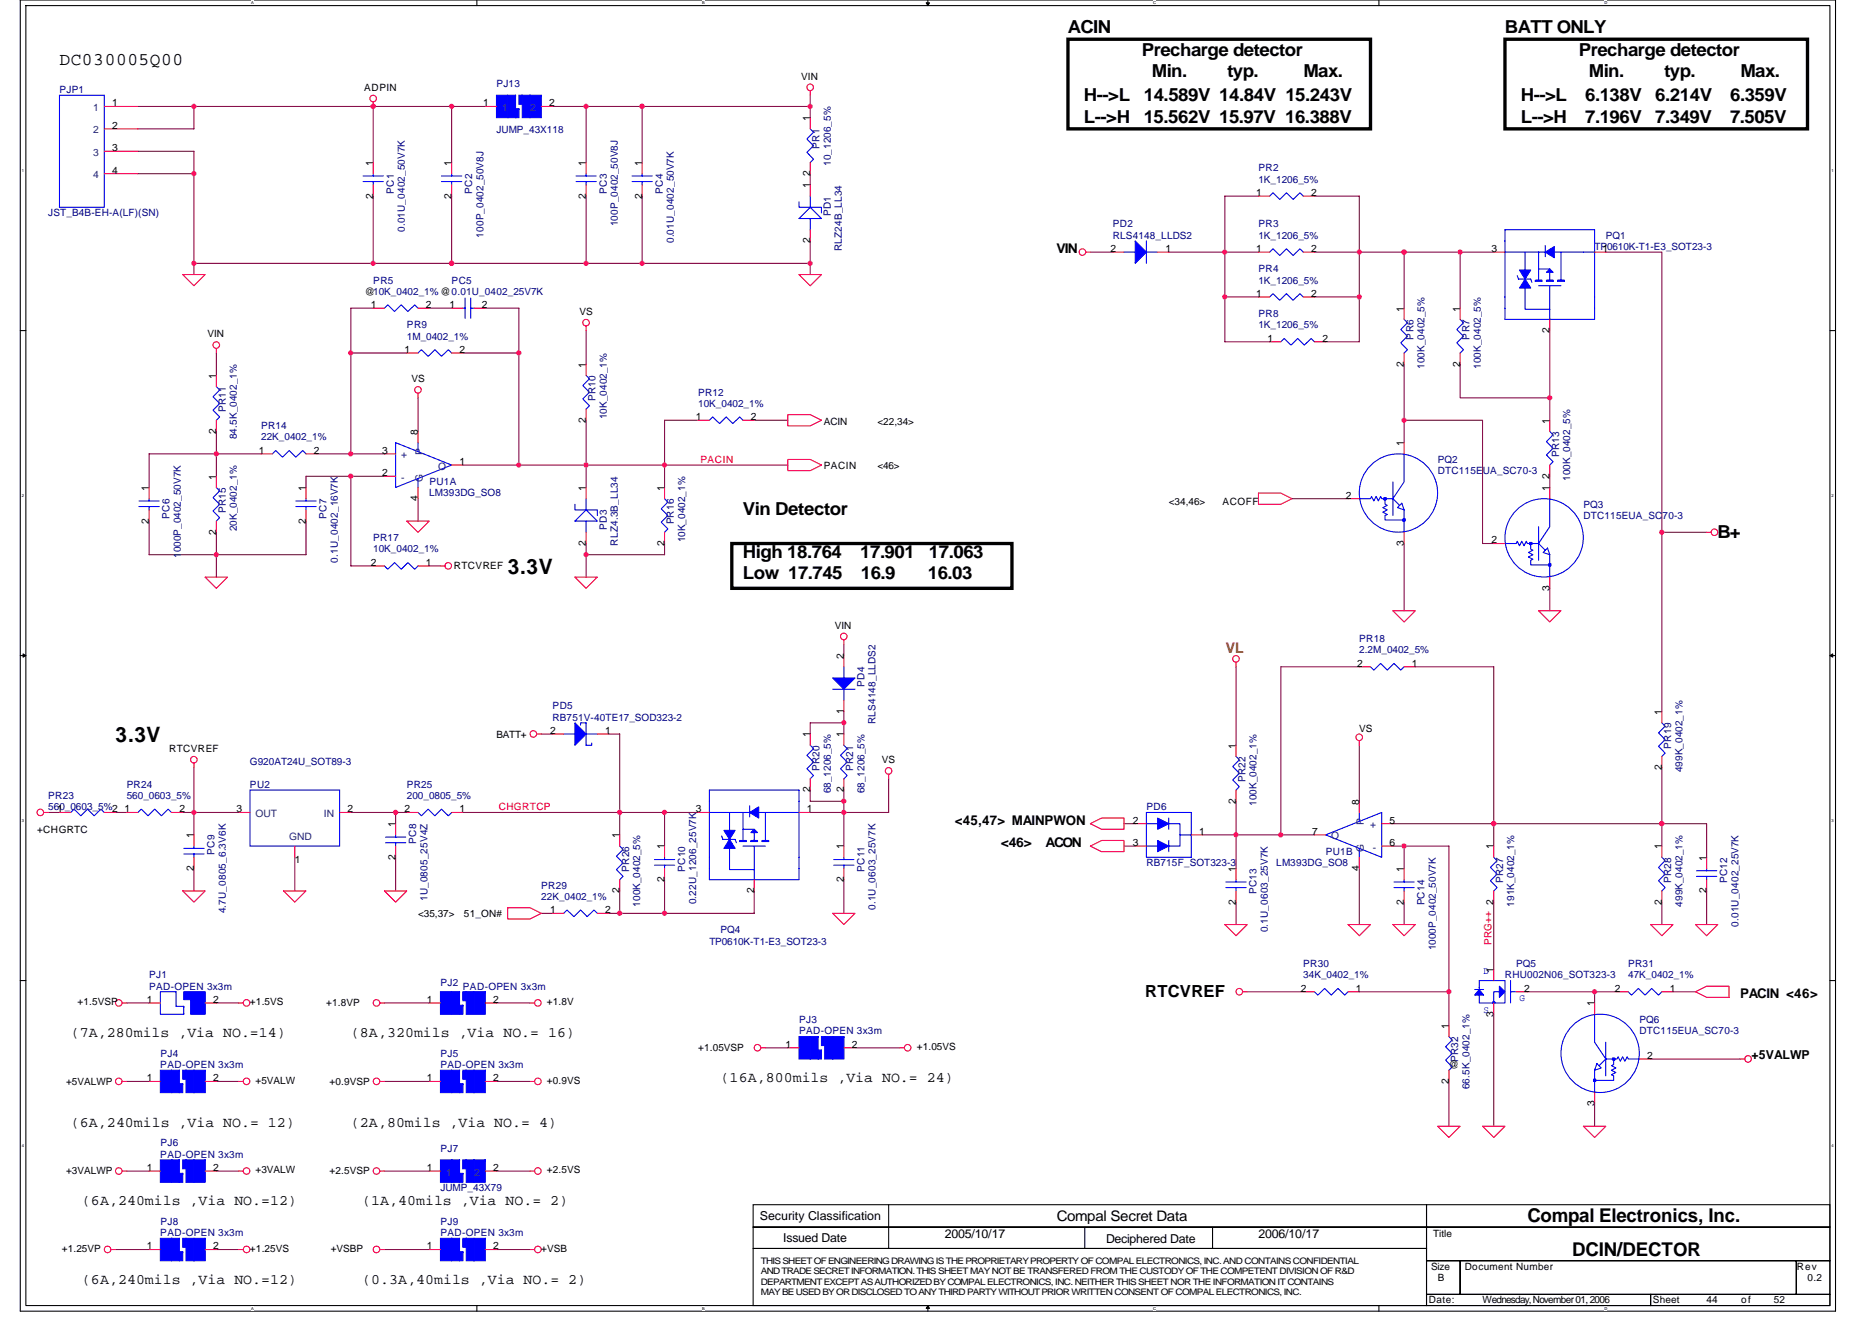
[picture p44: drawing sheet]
<svg xmlns="http://www.w3.org/2000/svg" width="297mm" height="210mm" viewBox="0 0 297 210" stroke-linecap="round" stroke-linejoin="round" font-family="sans-serif">
<defs><g id="words">
<g font-size="3.4">
<text x="80.6" y="91.1">3.3V</text>
<text x="18.3" y="117.8">3.3V</text>
</g>
<g font-size="3">
<text x="242.4" y="193.9">Compal Electronics, Inc.</text>
<text x="249.5" y="199.3">DCIN/DECTOR</text>
</g>
<g font-size="2.8">
<text x="169.4" y="5.3">ACIN</text>
<text x="238.8" y="5.3">BATT ONLY</text>
<text x="9.4" y="10.3">DC030005Q00</text>
<text x="181.2" y="8.9">Precharge detector</text>
<text x="250.5" y="8.9">Precharge detector</text>
<text x="172" y="16">H--&gt;L</text>
<text x="181.5" y="16">14.589V 14.84V 15.243V</text>
<text x="182.8" y="12.2">Min.</text>
<text x="194.8" y="12.2">typ.</text>
<text x="206.8" y="12.2">Max.</text>
<text x="241.3" y="16">H--&gt;L</text>
<text x="251.5" y="16">6.138V</text>
<text x="252.1" y="12.2">Min.</text>
<text x="262.7" y="16">6.214V</text>
<text x="264.1" y="12.2">typ.</text>
<text x="274.5" y="16">6.359V</text>
<text x="276.2" y="12.2">Max.</text>
<text x="172" y="19.5">L--&gt;H</text>
<text x="181.5" y="19.5">15.562V 15.97V 16.388V</text>
<text x="241.3" y="19.5">L--&gt;H</text>
<text x="251.5" y="19.5">7.196V</text>
<text x="262.7" y="19.5">7.349V</text>
<text x="274.5" y="19.5">7.505V</text>
<text x="117.9" y="81.8">Vin Detector</text>
<text x="117.9" y="88.5">High 18.764</text>
<text x="136.5" y="88.5">17.901</text>
<text x="147.4" y="88.5">17.063</text>
<text x="272.5" y="85.3">B+</text>
<text x="117.9" y="91.9">Low 17.745</text>
<text x="136.6" y="91.9">16.9</text>
<text x="147.2" y="91.9">16.03</text>
</g>
<text font-size="2.6" x="181.7" y="158.2">RTCVREF</text>
<text font-size="2.3" fill="#804000" x="194.5" y="103.7">VL</text>
<g font-size="2.3">
<text x="11.2" y="164.5">(7A,280mils ,Via NO.=14)</text>
<text x="55.7" y="164.5">(8A,320mils ,Via NO.= 16)</text>
<text x="114.3" y="171.6">(16A,800mils ,Via NO.= 24)</text>
<text x="11.2" y="178.8">(6A,240mils ,Via NO.= 12)</text>
<text x="55.7" y="178.8">(2A,80mils ,Via NO.= 4)</text>
<text x="13" y="191.2">(6A,240mils ,Via NO.=12)</text>
<text x="57.4" y="191.2">(1A,40mils ,Via NO.= 2)</text>
<text x="167.7" y="193.7">Compal Secret Data</text>
<text x="13" y="203.6">(6A,240mils ,Via NO.=12)</text>
<text x="57.4" y="203.6">(0.3A,40mils ,Via NO.= 2)</text>
</g>
<g font-size="2.1">
<text x="167.6" y="40.2">VIN</text>
<text x="151.5" y="130.9">&lt;45,47&gt; MAINPWON</text>
<text x="158.8" y="134.4">&lt;46&gt;</text>
<text x="165.9" y="134.4">ACON</text>
<text x="276.1" y="158.3">PACIN &lt;46&gt;</text>
</g>
<g font-size="1.9">
<text x="277.9" y="168.1">+5VALWP</text>
<text x="120.6" y="193.6">Security Classification</text>
<text x="124.3" y="197">Issued Date</text>
<text x="149.9" y="196.4">2005/10/17</text>
<text x="175.5" y="197.2">Deciphered Date</text>
<text x="199.7" y="196.4">2006/10/17</text>
</g>
<g font-size="1.6" fill="#000080">
<text x="9.4" y="14.8">PJP1</text>
<text x="78.8" y="13.9">PJ13</text>
<text x="78.8" y="21.1">JUMP_43X118</text>
<text x="130" y="23.6" transform="rotate(-90 130 23.6)">PR1</text>
<text x="131.8" y="26.3" transform="rotate(-90 131.8 26.3)">10_1206_5%</text>
<text x="199.7" y="27.2">PR2</text>
<text x="199.7" y="29">1K_1206_5%</text>
<text x="7.7" y="34.3">JST_B4B-EH-A(LF)(SN)</text>
<text x="62.5" y="30.8" transform="rotate(-90 62.5 30.8)">PC1</text>
<text x="74.9" y="30.8" transform="rotate(-90 74.9 30.8)">PC2</text>
<text x="96.3" y="30.8" transform="rotate(-90 96.3 30.8)">PC3</text>
<text x="98" y="35.9" transform="rotate(-90 98 35.9)">100P_0402_50V8J</text>
<text x="105.2" y="30.8" transform="rotate(-90 105.2 30.8)">PC4</text>
<text x="131.8" y="34.3" transform="rotate(-90 131.8 34.3)">PD1</text>
<text x="64.3" y="36.8" transform="rotate(-90 64.3 36.8)">0.01U_0402_50V7K</text>
<text x="76.7" y="37.7" transform="rotate(-90 76.7 37.7)">100P_0402_50V8J</text>
<text x="106.9" y="38.6" transform="rotate(-90 106.9 38.6)">0.01U_0402_50V7K</text>
<text x="133.6" y="39.8" transform="rotate(-90 133.6 39.8)">RLZ24B_LL34</text>
<text x="176.6" y="36.1">PD2</text>
<text x="176.6" y="37.9">RLS4148_LLDS2</text>
<text x="199.7" y="36.1">PR3</text>
<text x="199.7" y="37.9">1K_1206_5%</text>
<text x="253" y="39.6">TP0610K-T1-E3_SOT23-3</text>
<text x="254.8" y="37.9">PQ1</text>
<text x="59.2" y="45">PR5</text>
<text x="71.7" y="45">PC5</text>
<text x="199.7" y="43.2">PR4</text>
<text x="199.7" y="45">1K_1206_5%</text>
<text x="64.6" y="52.1">PR9</text>
<text x="64.6" y="53.9">1M_0402_1%</text>
<text x="199.7" y="50.3">PR8</text>
<text x="199.7" y="52.1">1K_1206_5%</text>
<text x="224.3" y="53.9" transform="rotate(-90 224.3 53.9)">PR6</text>
<text x="233.2" y="53.9" transform="rotate(-90 233.2 53.9)">PR7</text>
<text x="226.1" y="58.5" transform="rotate(-90 226.1 58.5)">100K_0402_5%</text>
<text x="234.9" y="58.5" transform="rotate(-90 234.9 58.5)">100K_0402_5%</text>
<text x="35.8" y="65.4" transform="rotate(-90 35.8 65.4)">PR11</text>
<text x="94.5" y="63.6" transform="rotate(-90 94.5 63.6)">PR10</text>
<text x="110.8" y="62.8">PR12</text>
<text x="110.8" y="64.5">10K_0402_1%</text>
<text x="37.6" y="69.7" transform="rotate(-90 37.6 69.7)">84.5K_0402_1%</text>
<text x="41.4" y="68.1">PR14</text>
<text x="41.4" y="69.9">22K_0402_1%</text>
<text x="96.3" y="66.5" transform="rotate(-90 96.3 66.5)">10K_0402_1%</text>
<text x="68.1" y="77">PU1A</text>
<text x="228.1" y="73.4">PQ2</text>
<text x="228.1" y="75.2">DTC115EUA_SC70-3</text>
<text x="247.4" y="72.5" transform="rotate(-90 247.4 72.5)">PR13</text>
<text x="249.2" y="76.3" transform="rotate(-90 249.2 76.3)">100K_0402_5%</text>
<text x="26.9" y="82.3" transform="rotate(-90 26.9 82.3)">PC6</text>
<text x="35.8" y="81.4" transform="rotate(-90 35.8 81.4)">PR15</text>
<text x="51.8" y="82.3" transform="rotate(-90 51.8 82.3)">PC7</text>
<text x="68.1" y="78.8">LM393DG_SO8</text>
<text x="106.9" y="83.2" transform="rotate(-90 106.9 83.2)">PR16</text>
<text x="251.2" y="80.5">PQ3</text>
<text x="251.2" y="82.3">DTC115EUA_SC70-3</text>
<text x="28.7" y="88.5" transform="rotate(-90 28.7 88.5)">1000P_0402_50V7K</text>
<text x="37.6" y="84.3" transform="rotate(-90 37.6 84.3)">20K_0402_1%</text>
<text x="53.6" y="89.3" transform="rotate(-90 53.6 89.3)">0.1U_0402_16V7K</text>
<text x="59.2" y="85.9">PR17</text>
<text x="59.2" y="87.7">10K_0402_1%</text>
<text x="96.3" y="84.1" transform="rotate(-90 96.3 84.1)">PD3</text>
<text x="98" y="86.6" transform="rotate(-90 98 86.6)">RLZ4.3B_LL34</text>
<text x="108.7" y="86.1" transform="rotate(-90 108.7 86.1)">10K_0402_1%</text>
<text x="215.7" y="101.9">PR18</text>
<text x="215.7" y="103.7">2.2M_0402_5%</text>
<text x="87.7" y="112.5">PD5</text>
<text x="137.2" y="109" transform="rotate(-90 137.2 109)">PD4</text>
<text x="87.7" y="114.3">RB751V-40TE17_SOD323-2</text>
<text x="138.9" y="114.9" transform="rotate(-90 138.9 114.9)">RLS4148_LLDS2</text>
<text x="265.2" y="118.8" transform="rotate(-90 265.2 118.8)">PR19</text>
<text x="20.1" y="125">PR24</text>
<text x="39.7" y="125">PU2</text>
<text x="39.7" y="121.4">G920AT24U_SOT89-3</text>
<text x="64.6" y="125">PR25</text>
<text x="130" y="122.3" transform="rotate(-90 130 122.3)">PR20</text>
<text x="131.8" y="125.9" transform="rotate(-90 131.8 125.9)">68_1206_5%</text>
<text x="135.4" y="122.3" transform="rotate(-90 135.4 122.3)">PR21</text>
<text x="137.2" y="125.9" transform="rotate(-90 137.2 125.9)">68_1206_5%</text>
<text x="197.6" y="124.1" transform="rotate(-90 197.6 124.1)">PR22</text>
<text x="267" y="122.5" transform="rotate(-90 267 122.5)">499K_0402_1%</text>
<text x="7.7" y="126.8">PR23</text>
<text x="7.7" y="128.5">560_0603_5%2</text>
<text x="20.1" y="126.8">560_0603_5%</text>
<text x="64.6" y="126.8">200_0805_5%</text>
<text x="181.9" y="128.5">PD6</text>
<text x="199.4" y="127.8" transform="rotate(-90 199.4 127.8)">100K_0402_1%</text>
<text x="34" y="135.7" transform="rotate(-90 34 135.7)">PC9</text>
<text x="66" y="133.9" transform="rotate(-90 66 133.9)">PC8</text>
<text x="181.9" y="137.4">RB715F_SOT323-3</text>
<text x="202.5" y="137.4">LM393DG_SO8</text>
<text x="210.4" y="135.7">PU1B</text>
<text x="67.8" y="143" transform="rotate(-90 67.8 143)">1U_0805_25V4Z</text>
<text x="85.9" y="141">PR29</text>
<text x="85.9" y="142.8">22K_0402_1%</text>
<text x="99.8" y="138.3" transform="rotate(-90 99.8 138.3)">PR26</text>
<text x="101.6" y="143.8" transform="rotate(-90 101.6 143.8)">100K_0402_5%</text>
<text x="108.7" y="138.3" transform="rotate(-90 108.7 138.3)">PC10</text>
<text x="110.5" y="143.5" transform="rotate(-90 110.5 143.5)">0.22U_1206_25V7K</text>
<text x="137.2" y="138.3" transform="rotate(-90 137.2 138.3)">PC11</text>
<text x="199.4" y="141.9" transform="rotate(-90 199.4 141.9)">PC13</text>
<text x="226.1" y="143.7" transform="rotate(-90 226.1 143.7)">PC14</text>
<text x="238.5" y="140.1" transform="rotate(-90 238.5 140.1)">PR27</text>
<text x="240.3" y="143.8" transform="rotate(-90 240.3 143.8)">191K_0402_1%</text>
<text x="265.2" y="140.1" transform="rotate(-90 265.2 140.1)">PR28</text>
<text x="267" y="143.8" transform="rotate(-90 267 143.8)">499K_0402_1%</text>
<text x="274.1" y="140.1" transform="rotate(-90 274.1 140.1)">PC12</text>
<text x="35.8" y="144.9" transform="rotate(-90 35.8 144.9)">4.7U_0805_6.3V6K</text>
<text x="112.6" y="149.9">TP0610K-T1-E3_SOT23-3</text>
<text x="114.3" y="148.1">PQ4</text>
<text x="138.9" y="144.4" transform="rotate(-90 138.9 144.4)">0.1U_0603_25V7K</text>
<text x="201.2" y="147.9" transform="rotate(-90 201.2 147.9)">0.1U_0603_25V7K</text>
<text x="275.8" y="147" transform="rotate(-90 275.8 147)">0.01U_0402_25V7K</text>
<text x="23.7" y="155.2">PJ1</text>
<text x="206.8" y="153.4">PR30</text>
<text x="206.8" y="155.2">34K_0402_1%</text>
<text x="227.8" y="150.8" transform="rotate(-90 227.8 150.8)">1000P_0402_50V7K</text>
<text x="238.8" y="155.2">RHU002N06_SOT323-3</text>
<text x="240.6" y="153.4">PQ5</text>
<text x="258.4" y="153.4">PR31</text>
<text x="258.4" y="155.2">47K_0402_1%</text>
<text x="23.7" y="157">PAD-OPEN 3x3m</text>
<text x="69.9" y="156.5">PJ2</text>
<text x="73.4" y="157">PAD-OPEN 3x3m</text>
<text x="25.5" y="167.7">PJ4</text>
<text x="69.9" y="167.7">PJ5</text>
<text x="126.8" y="164.1">PAD-OPEN 3x3m</text>
<text x="126.8" y="162.3">PJ3</text>
<text x="260.1" y="162.3">PQ6</text>
<text x="260.1" y="164.1">DTC115EUA_SC70-3</text>
<text x="25.4" y="169.4">PAD-OPEN 3x3m</text>
<text x="69.9" y="169.4">PAD-OPEN 3x3m</text>
<text x="231.4" y="168.6" transform="rotate(-90 231.4 168.6)">PR32</text>
<text x="233.2" y="172.8" transform="rotate(-90 233.2 172.8)">66.5K_0402_1%</text>
<text x="25.4" y="183.7">PAD-OPEN 3x3m</text>
<text x="25.5" y="181.9">PJ6</text>
<text x="69.9" y="182.8">PJ7</text>
<text x="69.9" y="189">JUMP_43X79</text>
<text x="25.4" y="196.1">PAD-OPEN 3x3m</text>
<text x="25.5" y="194.3">PJ8</text>
<text x="69.9" y="196.1">PAD-OPEN 3x3m</text>
<text x="69.9" y="194.3">PJ9</text>
</g>
<g font-size="1.6" fill="#004080">
<text x="14.8" y="17.6">1</text>
<text x="79.7" y="17.6">1</text>
<text x="84.1" y="17.6">2</text>
<text x="14.8" y="21.2">2</text>
<text x="14.8" y="24.7">3</text>
<text x="14.8" y="28.3">4</text>
<text x="63.7" y="72.7">+</text>
<text x="63.7" y="76.3">-</text>
<text x="67.1" y="76.5" transform="rotate(-90 67.1 76.5)">G</text>
<text x="67.1" y="72.2" transform="rotate(-90 67.1 72.2)">P</text>
<text x="69.5" y="74.5">O</text>
<text x="40.6" y="129.6">OUT</text>
<text x="51.4" y="129.6">IN</text>
<text x="216.4" y="130.9" transform="rotate(-90 216.4 130.9)">P</text>
<text x="217.4" y="131.4">+</text>
<text x="45.9" y="133.3">GND</text>
<text x="211.2" y="133.2">O</text>
<text x="216.4" y="135.1" transform="rotate(-90 216.4 135.1)">G</text>
<text x="217.8" y="135">-</text>
<text x="70.8" y="186.5">1</text>
<text x="75.2" y="186.5">2</text>
</g>
<g font-size="1.6">
<text x="17.8" y="16.9">1</text>
<text x="57.8" y="14.4">ADPIN</text>
<text x="76.6" y="16.9">1</text>
<text x="87.1" y="16.9">2</text>
<text x="127.1" y="12.6">VIN</text>
<text x="17.8" y="24">3</text>
<text x="17.8" y="20.4">2</text>
<text x="128.5" y="19.2" transform="rotate(-90 128.5 19.2)">1</text>
<text x="17.8" y="27.5">4</text>
<text x="59.2" y="26.3" transform="rotate(-90 59.2 26.3)">1</text>
<text x="71.6" y="26.3" transform="rotate(-90 71.6 26.3)">1</text>
<text x="93" y="26.3" transform="rotate(-90 93 26.3)">1</text>
<text x="101.9" y="26.3" transform="rotate(-90 101.9 26.3)">1</text>
<text x="128.5" y="29.9" transform="rotate(-90 128.5 29.9)">1</text>
<text x="128.5" y="27.9" transform="rotate(-90 128.5 27.9)">2</text>
<text x="59.2" y="31.5" transform="rotate(-90 59.2 31.5)">2</text>
<text x="71.6" y="31.5" transform="rotate(-90 71.6 31.5)">2</text>
<text x="93" y="31.5" transform="rotate(-90 93 31.5)">2</text>
<text x="101.9" y="31.5" transform="rotate(-90 101.9 31.5)">2</text>
<text x="199.3" y="31.1">1</text>
<text x="208" y="31.1">2</text>
<text x="128.5" y="38.6" transform="rotate(-90 128.5 38.6)">2</text>
<text x="176.2" y="40">2</text>
<text x="184.9" y="40">1</text>
<text x="199.3" y="40">1</text>
<text x="208" y="40">2</text>
<text x="236.7" y="40">3</text>
<text x="254.3" y="40">1</text>
<text x="57.9" y="46.8">@10K_0402_1% @0.01U_0402_25V7K</text>
<text x="199.3" y="47.1">1</text>
<text x="208" y="47.1">2</text>
<text x="32.9" y="53.5">VIN</text>
<text x="58.9" y="48.9">1</text>
<text x="67.6" y="48.9">2</text>
<text x="71.3" y="48.9">1</text>
<text x="76.5" y="48.9">2</text>
<text x="91.9" y="50">VS</text>
<text x="222.8" y="49.4" transform="rotate(-90 222.8 49.4)">1</text>
<text x="231.7" y="49.4" transform="rotate(-90 231.7 49.4)">1</text>
<text x="245.9" y="52.8" transform="rotate(-90 245.9 52.8)">2</text>
<text x="64.2" y="56">1</text>
<text x="72.9" y="56">2</text>
<text x="93" y="58.3" transform="rotate(-90 93 58.3)">1</text>
<text x="201.1" y="54.2">1</text>
<text x="209.8" y="54.2">2</text>
<text x="222.8" y="58.2" transform="rotate(-90 222.8 58.2)">2</text>
<text x="231.7" y="58.2" transform="rotate(-90 231.7 58.2)">2</text>
<text x="34.3" y="60.1" transform="rotate(-90 34.3 60.1)">1</text>
<text x="65.3" y="60.6">VS</text>
<text x="34.3" y="68.8" transform="rotate(-90 34.3 68.8)">2</text>
<text x="41.1" y="72">1</text>
<text x="49.8" y="72">2</text>
<text x="60.6" y="72">3</text>
<text x="66.3" y="69" transform="rotate(-90 66.3 69)">8</text>
<text x="93" y="67.1" transform="rotate(-90 93 67.1)">2</text>
<text x="110.4" y="66.7">1</text>
<text x="119.1" y="66.7">2</text>
<text x="130.7" y="67.4">ACIN</text>
<text x="139.2" y="67.4">&lt;22,34&gt;</text>
<text x="222.8" y="70.8" transform="rotate(-90 222.8 70.8)">1</text>
<text x="245.9" y="67.2" transform="rotate(-90 245.9 67.2)">1</text>
<text x="23.6" y="77.9" transform="rotate(-90 23.6 77.9)">1</text>
<text x="34.3" y="76.1" transform="rotate(-90 34.3 76.1)">1</text>
<text x="48.5" y="77.9" transform="rotate(-90 48.5 77.9)">1</text>
<text x="60.6" y="75.5">2</text>
<text x="72.9" y="73.8">1</text>
<text x="93" y="77.9" transform="rotate(-90 93 77.9)">1</text>
<text x="105.4" y="77.9" transform="rotate(-90 105.4 77.9)">1</text>
<text x="130.7" y="74.5">PACIN</text>
<text x="139.2" y="74.5">&lt;46&gt;</text>
<text x="245.9" y="77.9" transform="rotate(-90 245.9 77.9)">1</text>
<text x="245.9" y="75.9" transform="rotate(-90 245.9 75.9)">2</text>
<text x="23.6" y="83.1" transform="rotate(-90 23.6 83.1)">2</text>
<text x="48.5" y="83.1" transform="rotate(-90 48.5 83.1)">2</text>
<text x="66.3" y="79.5" transform="rotate(-90 66.3 79.5)">4</text>
<text x="185.5" y="80.2">&lt;34,46&gt;</text>
<text x="194" y="80.2">ACOFF</text>
<text x="213.5" y="79.1">2</text>
<text x="34.3" y="84.8" transform="rotate(-90 34.3 84.8)">2</text>
<text x="58.9" y="89.8">2</text>
<text x="67.6" y="89.8">1</text>
<text x="93" y="86.6" transform="rotate(-90 93 86.6)">2</text>
<text x="105.4" y="86.6" transform="rotate(-90 105.4 86.6)">2</text>
<text x="222.8" y="86.6" transform="rotate(-90 222.8 86.6)">3</text>
<text x="236.7" y="86.2">2</text>
<text x="72" y="90.3">RTCVREF</text>
<text x="245.9" y="93.7" transform="rotate(-90 245.9 93.7)">3</text>
<text x="132.5" y="99.7">VIN</text>
<text x="133.9" y="104.5" transform="rotate(-90 133.9 104.5)">2</text>
<text x="215.3" y="105.8">2</text>
<text x="224" y="105.8">1</text>
<text x="133.9" y="113.3" transform="rotate(-90 133.9 113.3)">1</text>
<text x="263.7" y="113.4" transform="rotate(-90 263.7 113.4)">1</text>
<text x="26.9" y="119.3">RTCVREF</text>
<text x="78.8" y="117.2">BATT+</text>
<text x="87.3" y="116.4">2</text>
<text x="96" y="116.4">1</text>
<text x="128.5" y="117" transform="rotate(-90 128.5 117)">1</text>
<text x="133.9" y="117" transform="rotate(-90 133.9 117)">1</text>
<text x="196.1" y="118.8" transform="rotate(-90 196.1 118.8)">1</text>
<text x="215.7" y="116.1">VS</text>
<text x="128.5" y="125.7" transform="rotate(-90 128.5 125.7)">2</text>
<text x="133.9" y="125.7" transform="rotate(-90 133.9 125.7)">2</text>
<text x="140" y="121.1">VS</text>
<text x="263.7" y="122.2" transform="rotate(-90 263.7 122.2)">2</text>
<text x="9.1" y="128.9">1</text>
<text x="19.7" y="128.9">1</text>
<text x="28.5" y="128.9">2</text>
<text x="37.5" y="128.9">3</text>
<text x="55.1" y="128.9">2</text>
<text x="62.8" y="131.2" transform="rotate(-90 62.8 131.2)">1</text>
<text x="64.2" y="128.9">2</text>
<text x="72.9" y="128.9">1</text>
<text x="110.4" y="128.9">3</text>
<text x="128" y="128.9">1</text>
<text x="179.8" y="130.7">2</text>
<text x="196.1" y="127.5" transform="rotate(-90 196.1 127.5)">2</text>
<text x="215.7" y="127.7" transform="rotate(-90 215.7 127.7)">8</text>
<text x="220.5" y="130.7">5</text>
<text x="5.9" y="132.1">+CHGRTC</text>
<text x="30.8" y="133" transform="rotate(-90 30.8 133)">1</text>
<text x="46.8" y="136.9">1</text>
<text x="62.8" y="136.4" transform="rotate(-90 62.8 136.4)">2</text>
<text x="98.3" y="133" transform="rotate(-90 98.3 133)">1</text>
<text x="105.4" y="134.8" transform="rotate(-90 105.4 134.8)">1</text>
<text x="133.9" y="134.8" transform="rotate(-90 133.9 134.8)">1</text>
<text x="179.8" y="134.2">3</text>
<text x="190.3" y="132.4">1</text>
<text x="208.2" y="132.4">7</text>
<text x="220.5" y="134.2">6</text>
<text x="237" y="134.8" transform="rotate(-90 237 134.8)">1</text>
<text x="263.7" y="134.8" transform="rotate(-90 263.7 134.8)">1</text>
<text x="270.8" y="136.5" transform="rotate(-90 270.8 136.5)">1</text>
<text x="30.8" y="138.2" transform="rotate(-90 30.8 138.2)">2</text>
<text x="98.3" y="141.7" transform="rotate(-90 98.3 141.7)">2</text>
<text x="105.4" y="140" transform="rotate(-90 105.4 140)">2</text>
<text x="119.7" y="141.7" transform="rotate(-90 119.7 141.7)">2</text>
<text x="133.9" y="140" transform="rotate(-90 133.9 140)">2</text>
<text x="196.1" y="143.5" transform="rotate(-90 196.1 143.5)">2</text>
<text x="196.1" y="138.3" transform="rotate(-90 196.1 138.3)">1</text>
<text x="215.7" y="138.2" transform="rotate(-90 215.7 138.2)">4</text>
<text x="222.8" y="143.5" transform="rotate(-90 222.8 143.5)">2</text>
<text x="222.8" y="138.3" transform="rotate(-90 222.8 138.3)">1</text>
<text x="263.7" y="143.5" transform="rotate(-90 263.7 143.5)">2</text>
<text x="270.8" y="141.7" transform="rotate(-90 270.8 141.7)">2</text>
<text x="66.3" y="145.4">&lt;35,37&gt;</text>
<text x="73.6" y="145.4">51_ON#</text>
<text x="87.3" y="144.9">1</text>
<text x="96" y="144.9">2</text>
<text x="237" y="154.3" transform="rotate(-90 237 154.3)">1</text>
<text x="12.3" y="159.5">+1.5VSP</text>
<text x="23.3" y="159.1">1</text>
<text x="33.8" y="159.1">2</text>
<text x="39.7" y="159.5">+1.5VS</text>
<text x="51.7" y="159.7">+1.8VP</text>
<text x="67.8" y="159.1">1</text>
<text x="78.2" y="159.1">2</text>
<text x="86.8" y="159.5">+1.8V</text>
<text x="206.4" y="157.3">2</text>
<text x="215.2" y="157.3">1</text>
<text x="237" y="161.3" transform="rotate(-90 237 161.3)">3</text>
<text x="241.8" y="157.3">2</text>
<text x="253" y="159.7" transform="rotate(-90 253 159.7)">1</text>
<text x="256.2" y="157.3">2</text>
<text x="264.9" y="157.3">1</text>
<text x="110.8" y="166.8">+1.05VSP</text>
<text x="124.6" y="166.2">1</text>
<text x="135.1" y="166.2">2</text>
<text x="145.5" y="166.6">+1.05VS</text>
<text x="229.9" y="163.2" transform="rotate(-90 229.9 163.2)">1</text>
<text x="261.4" y="168">2</text>
<text x="10.5" y="172.1">+5VALWP</text>
<text x="23.3" y="171.6">1</text>
<text x="33.8" y="171.6">2</text>
<text x="40.6" y="171.9">+5VALW</text>
<text x="52.3" y="172.1">+0.9VSP</text>
<text x="67.8" y="171.6">1</text>
<text x="78.2" y="171.6">2</text>
<text x="86.8" y="171.9">+0.9VS</text>
<text x="229.9" y="172" transform="rotate(-90 229.9 172)">2</text>
<text x="229.9" y="169.4">@</text>
<text x="253" y="175.5" transform="rotate(-90 253 175.5)">3</text>
<text x="23.3" y="185.8">1</text>
<text x="33.8" y="185.8">2</text>
<text x="67.8" y="185.8">1</text>
<text x="78.2" y="185.8">2</text>
<text x="10.5" y="186.3">+3VALWP</text>
<text x="40.6" y="186.2">+3VALW</text>
<text x="52.3" y="186.3">+2.5VSP</text>
<text x="86.8" y="186.2">+2.5VS</text>
<text x="227.4" y="196.3">Title</text>
<text x="9.8" y="198.6">+1.25VP</text>
<text x="23.3" y="198.2">1</text>
<text x="33.8" y="198.2">2</text>
<text x="39.7" y="198.6">+1.25VS</text>
<text x="52.5" y="198.6">+VSBP</text>
<text x="67.8" y="198.2">1</text>
<text x="78.2" y="198.2">2</text>
<text x="85.9" y="198.6">+VSB</text>
<text x="227.1" y="201.4">Size</text>
<text x="228.1" y="203.2">B</text>
<text x="232.4" y="201.4">Document Number</text>
<text x="285.1" y="201.4">Rev</text>
<text x="286.8" y="203.2">0.2</text>
<text x="226.7" y="206.8">Date:</text>
<text x="235.2" y="206.8">Wednesday, November 01,2006</text>
<text x="262.3" y="206.8">Sheet</text>
<text x="270.8" y="206.8">44</text>
<text x="276.3" y="206.8">of</text>
<text x="281.5" y="206.8">52</text>
</g>
<g font-size="1.6" fill="#f00">
<text x="111.1" y="73.4">PACIN</text>
<text x="79.1" y="128.5">CHGRTCP</text>
<text x="236.7" y="149.9" transform="rotate(-90 236.7 149.9)">PRG++ 2</text>
</g>
<g font-size="1.6" fill="#00f">
<text x="235.4" y="154.5">D</text>
<text x="235.4" y="160.7">S</text>
<text x="241.1" y="158.8">G</text>
</g>
<g font-size="1.4">
<text x="120.7" y="200.6">THIS SHEET OF ENGINEERING DRAWING IS THE PROPRIETARY PROPERTY OF COMPAL ELECTRONICS, INC. AND CONTAINS CONFIDENTIAL</text>
<text x="120.7" y="202.2">AND TRADE SECRET INFORMATION. THIS SHEET MAY NOT BE TRANSFERED FROM THE CUSTODY OF THE COMPETENT DIVISION OF R&amp;D</text>
<text x="120.7" y="203.8">DEPARTMENT EXCEPT AS AUTHORIZED BY COMPAL ELECTRONICS, INC. NEITHER THIS SHEET NOR THE INFORMATION IT CONTAINS</text>
<text x="120.7" y="205.5">MAY BE USED BY OR DISCLOSED TO ANY THIRD PARTY WITHOUT PRIOR WRITTEN CONSENT OF COMPAL ELECTRONICS, INC.</text>
</g>
<g font-size=".6">
<text x="39.9" y=".7">A</text>
<text x="111.4" y=".7">B</text>
<text x="183" y=".7">C</text>
<text x="254.6" y=".7">D</text>
<text x="3.4" y="27.2">1</text>
<text x="290.6" y="27.2">1</text>
<text x="3.4" y="78.8">2</text>
<text x="290.6" y="78.8">2</text>
<text x="3.4" y="130.4">3</text>
<text x="290.6" y="130.4">3</text>
<text x="3.4" y="181.9">4</text>
<text x="290.6" y="181.9">4</text>
<text x="39.9" y="207.8">A</text>
<text x="111.4" y="207.8">B</text>
<text x="183" y="207.8">C</text>
<text x="254.6" y="207.8">D</text>
</g>
</g></defs>
<path d="M3.2 0h288.1v208h-288.1zM4.1 .9h286.3v206.2h-286.3z" fill="none" stroke="#000" stroke-width=".17"/>
<g fill="#fff">
<path d="M39.9 .1h.4v.7h-.4z"/>
<path d="M39.9 207.2h.4v.7h-.4z"/>
</g>
<path d="M75.7 0v.9M75.7 207.1v.9" fill="none" stroke="#000" stroke-width=".17"/>
<g fill="#fff">
<path d="M111.4 .1h.4v.7h-.4z"/>
<path d="M111.4 207.2h.4v.7h-.4z"/>
</g>
<path d="M147.2 0v.9M147.2 207.1v.9" fill="none" stroke="#000" stroke-width=".17"/>
<path d="M147 .4h.5l-.3 .5zM147.2 207.1l.3 .5h-.5z" fill="#000" stroke="#000" stroke-width=".16"/>
<g fill="#fff">
<path d="M183 .1h.4v.7h-.4z"/>
<path d="M183 207.2h.4v.7h-.4z"/>
</g>
<path d="M218.8 0v.9M218.8 207.1v.9" fill="none" stroke="#000" stroke-width=".17"/>
<g fill="#fff">
<path d="M254.6 .1h.4v.7h-.4z"/>
<path d="M254.6 207.2h.4v.7h-.4z"/>
<path d="M3.4 26.7h.4v.7h-.4z"/>
<path d="M290.6 26.7h.3v.7h-.3z"/>
<path d="M3.4 78.2h.4v.7h-.4z"/>
<path d="M290.6 78.2h.3v.7h-.3z"/>
</g>
<path d="M3.2 52.5h.9M290.4 52.5h.9" fill="none" stroke="#000" stroke-width=".17"/>
<g fill="#fff">
<path d="M3.4 129.8h.4v.7h-.4z"/>
<path d="M290.6 129.8h.3v.7h-.3z"/>
</g>
<path d="M3.2 104h.9M290.4 104h.9" fill="none" stroke="#000" stroke-width=".17"/>
<path d="M3.7 103.7l.4 .3-.4 .3zM290.4 104l.4-.3v.6z" fill="#000" stroke="#000" stroke-width=".16"/>
<g fill="#fff">
<path d="M3.4 181.4h.4v.7h-.4z"/>
<path d="M290.6 181.4h.3v.7h-.3z"/>
</g>
<g fill="none" stroke="#000" stroke-width=".17">
<path d="M3.2 155.6h.9M290.4 155.6h.9M119.5 191.1h106.9v3.6h-106.9zM119.5 194.7h106.9v3.4h-106.9zM119.5 198.1h106.9v9h-106.9zM141 191.1v7M172.1 194.7v3.4M192.4 194.7v3.4M226.4 191.1h64v3.6h-64zM226.4 194.7h64v5.3h-64zM226.4 200h5.3v5.4h-5.3zM226.4 205.4h35.5v1.7h-35.5z"/>
<path d="M231.7 200h53.3v5.4h-53.3zM261.9 205.4h28.5v1.7h-28.5zM285 200h5.4v5.4h-5.4z"/>
</g>
<g fill="none" stroke="#800040" stroke-width=".17">
<path d="M21.9 16.9h55.1M30.8 16.9v3.5h-8.9M59.2 16.9v8.9M71.7 16.9v8.9M87.7 16.9h40.9M93 16.9v8.9M101.9 16.9v8.9M128.6 15.1v3.6M21.9 24h8.9v19.6M21.9 27.6h8.9M59.2 31.1v10.7M71.7 31.1v10.7"/>
<path d="M93 31.1v10.7M101.9 31.1v10.7M128.6 27.6v1.7M128.6 38.2v5.4M199.7 31.1h-5.4v8.9h5.4M208.6 31.1h7.1v23.1h-5.3M30.8 41.8h97.8M34.3 56v3.6M55.7 56h8.9M59.2 48.9h-3.5v23.1M68.1 48.9h3.6M73.4 56h8.9v17.8"/>
<path d="M77 48.9h5.3v7.1M93 52.5v5.3M173 40h3.6M185.5 40h8.8v7.1M194.3 47.1v7.1h7.2M194.3 47.1h5.4M208.6 40h28.4M208.6 47.1h7.1M222.8 57.8v8.9h12.4v19.5h1.8M222.8 40v8.9M231.7 57.8v5.3h14.2M231.7 40v8.9"/>
<path d="M245.9 52.5v14.2M254.8 40h8.9v72.9M34.3 68.5v7.1M41.4 72h-17.7v5.3M50.3 72h10.7M55.7 75.6v14.2h3.5M61 75.6h-12.4v1.7M66.3 63.1v5.4M66.3 79.1v3.6M73.4 73.8h51.6M93 66.7v10.6M110.8 66.7h-5.4v10.6"/>
<path d="M119.7 66.7h5.3M205 79.1h8.9M222.8 66.7v3.5M245.9 75.6v1.7M23.7 82.7v5.3h10.6v3.6M48.6 82.7v5.3h-14.3v-3.5M68.1 89.8h1.8M93 86.2v5.4M105.4 86.2v1.8h-12.4M222.8 86.2v10.7M245.9 93.3v3.6M263.7 84.5h7.1"/>
<path d="M85.9 116.5h1.8M96.6 116.5h1.7v16M133.9 102.2v1.8M133.9 112.9v3.6M133.9 114.7h-5.3v1.8M196.1 105.8v12.4M215.7 118.2v8.9M215.7 105.8h-12.5v26.7M224.6 105.8h12.4v28.4M7.7 128.9h1.7M18.3 128.9h1.8M29 128.9h8.9"/>
<path d="M30.8 121.8v10.7M30.8 137.8v3.6M46.8 136v5.4M55.7 128.9h8.9M62.8 128.9v1.8M62.8 136v5.4M73.4 128.9h37.4M105.4 128.9v5.3M105.4 139.6v5.3M128.6 125.3v1.8h5.3M133.9 125.3v8.9M133.9 139.6v5.3"/>
<path d="M141 123.6v5.3h-12.4M178.3 130.7h1.8M178.3 134.2h1.8M190.8 132.5h17.8M196.1 127.1v10.7M215.7 137.8v8.9M221 130.7h49.8v5.3M221 134.2h8.9v28.5M222.8 134.2v3.6M263.7 121.8v12.4M20.1 159.1h3.6M34.3 159.1h3.6"/>
<path d="M61 159.1h7.1M78.8 159.1h5.3M85.9 144.9h1.8M98.3 141.4v3.5M119.7 141.4v3.5h-23.1M196.1 143.1v3.6M197.9 157.4h8.9M215.7 157.4h14.2M222.8 143.1v3.6M237 143.1v10.7M242.4 157.4h10.6v1.7M253 157.4h3.6"/>
<path d="M263.7 143.1v3.6M265.5 157.4h3.5M270.8 141.4v5.3M20.1 171.6h3.6M34.3 171.6h3.6M61 171.6h7.1M78.8 171.6h5.3M121.5 166.2h3.5M135.7 166.2h7.1M229.9 171.6v7.1M237 160.9v17.8M253 175.1v3.6"/>
<path d="M261.9 168h14.2M18.3 198.2h5.4M20.1 185.8h3.6M34.3 198.2h3.6M34.3 185.8h3.6M61 198.2h7.1M61 185.8h7.1M78.8 198.2h5.3M78.8 185.8h5.3"/>
</g>
<g fill="none" stroke="#f00" stroke-width=".17">
<path d="M16.5 16.9h5.4M59.2 16.2v.7M77 16.9h1.8M85.9 16.9h1.8M128.6 14.4v.7M128.6 18.7v1.7M16.5 24h5.4M16.5 27.6h5.4M16.5 20.4h5.4M59.2 25.8v1.8M59.2 29.3v1.8M71.7 25.8v1.8"/>
<path d="M71.7 29.3v1.8M93 25.8v1.8M93 29.3v1.8M101.9 25.8v1.8M101.9 29.3v1.8M128.6 25.8v1.8M128.6 29.3v1.8M128.6 36.4v1.8M199.7 31.1h1.8M206.8 31.1h1.8M29 43.6h3.6l-1.8 1.7zM34.3 55.3v.7"/>
<path d="M34.3 59.6v1.7M59.2 48.9h1.8M64.6 56h1.7M66.3 48.9h1.8M71.7 48.9h1.7M71.7 56h1.7M75.2 48.9h1.8M93 51.7v.8M93 57.8v1.8M126.8 43.6h3.5l-1.7 1.7zM172.3 40h.7M176.6 40h1.7"/>
<path d="M183.7 40h1.8M199.7 40h1.8M199.7 47.1h1.8M201.5 54.2h1.7M206.8 40h1.8M206.8 47.1h1.8M208.6 54.2h1.8M222.8 48.9v1.8M222.8 56v1.8M231.7 48.9v1.8M231.7 56v1.8M237 40h1.8"/>
<path d="M245.9 50.7v1.8M253 40h1.8M23.7 77.3v1.8M34.3 66.7v1.8M34.3 75.6v1.7M41.4 72h1.8M48.6 77.3v1.8M48.6 72h1.7M61 72h1.8M61 75.6h1.8M66.3 62.4v.7M66.3 68.5v1.7"/>
<path d="M66.3 77.3v1.8M71.7 73.8h1.7M93 64.9v1.8M93 77.3v1.8M105.4 77.3v1.8M110.8 66.7h1.8M117.9 66.7h1.8M125 72.9h3.6l1.7 .9-1.7 .9h-3.6zM125 65.8h3.6l1.7 .9-1.7 .9h-3.6zM199.7 78.2h3.5l1.8 .9-1.8 .9h-3.5zM213.9 79.1h1.8M222.8 70.2v1.8"/>
<path d="M245.9 66.7v1.8M245.9 73.8v1.8M245.9 77.3v1.8M23.7 80.9v1.8M32.6 91.6h3.5l-1.8 1.7zM34.3 82.7v1.8M48.6 80.9v1.8M59.2 89.8h1.8M64.6 82.7h3.5l-1.8 1.8zM66.3 89.8h1.8M69.9 89.8h.7M91.2 91.6h3.6l-1.8 1.7z"/>
<path d="M93 84.5v1.7M105.4 84.5v1.7M221 96.9h3.6l-1.8 1.8zM222.8 84.5v1.7M237 86.2h1.8M244.1 96.9h3.6l-1.8 1.8zM245.9 91.6v1.7M270.8 84.5h.7M85.2 116.5h.7M87.7 116.5h1.7M94.8 116.5h1.8M128.6 116.5v1.7"/>
<path d="M133.9 101.5v.7M133.9 104v1.8M133.9 111.1v1.8M133.9 116.5v1.7M196.1 105.1v.7M196.1 118.2v1.8M215.7 117.5v.7M215.7 105.8h1.8M222.8 105.8h1.8M263.7 112.9v1.8M6.9 128.9h.8M9.4 128.9h1.8"/>
<path d="M16.5 128.9h1.8M20.1 128.9h1.8M27.2 128.9h1.8M30.8 121.1v.7M30.8 132.5v1.7M30.8 136v1.8M37.9 128.9h1.8M46.8 134.2v1.8M53.9 128.9h1.8M62.8 130.7v1.8M62.8 134.2v1.8M64.6 128.9h1.7"/>
<path d="M71.7 128.9h1.7M98.3 132.5v1.7M98.3 139.6v1.8M105.4 134.2v1.8M105.4 137.8v1.8M110.8 128.9h1.8M119.7 139.6v1.8M126.8 128.9h1.8M128.6 123.6v1.7M133.9 123.6v1.7M133.9 134.2v1.8M133.9 137.8v1.8"/>
<path d="M141 122.9v.7M173 134.2l1.8-.9h3.5v1.8h-3.5zM173 130.7l1.8-.9h3.5v1.8h-3.5zM180.1 130.7h1.8M180.1 134.2h1.8M189 132.5h1.8M196.1 125.3v1.8M196.1 137.8v1.8M208.6 132.5h1.8M215.7 127.1v1.8M215.7 136v1.8M219.2 130.7h1.8"/>
<path d="M219.2 134.2h1.8M222.8 137.8v1.8M237 134.2v1.8M263.7 120v1.8M263.7 134.2v1.8M270.8 136v1.8M270.8 139.6v1.8M19.4 159.1h.7M23.7 159.1h1.7M29 141.4h3.6l-1.8 1.7zM32.6 159.1h1.7M37.9 159.1h.7"/>
<path d="M45 141.4h3.6l-1.8 1.7zM60.3 159.1h.7M61 141.4h3.6l-1.8 1.7zM68.1 159.1h1.8M77 159.1h1.8M80.6 144h3.5l1.8 .9-1.8 .9h-3.5zM84.1 159.1h.7M87.7 144.9h1.7M94.8 144.9h1.8M132.1 144.9h3.6l-1.8 1.8zM194.3 146.7h3.6l-1.8 1.8zM196.1 141.4v1.7"/>
<path d="M197.2 157.4h.7M206.8 157.4h1.8M213.9 146.7h3.6l-1.8 1.8zM213.9 157.4h1.8M221 146.7h3.6l-1.8 1.8zM222.8 141.4v1.7M237 141.4v1.7M237 153.8v1.8M237 159.1v1.8M240.6 157.4h1.8M253 159.1v1.8M256.6 157.4h1.8"/>
<path d="M261.9 146.7h3.6l-1.8 1.8zM263.7 157.4h1.8M263.7 141.4v1.7M269 157.4l1.8-.9h3.6v1.7h-3.6zM269 146.7h3.6l-1.8 1.8zM19.4 171.6h.7M23.7 171.6h1.7M32.6 171.6h1.7M37.9 171.6h.7M60.3 171.6h.7M68.1 171.6h1.8M77 171.6h1.8"/>
<path d="M84.1 171.6h.7M120.7 166.2h.8M125 166.2h1.8M133.9 166.2h1.8M142.8 166.2h.7M228.1 178.7h3.6l-1.8 1.8zM229.9 162.7v1.8M229.9 169.8v1.8M235.2 178.7h3.6l-1.8 1.8zM251.2 178.7h3.6l-1.8 1.8zM253 173.4v1.7M260.1 168h1.8"/>
<path d="M276.1 168h.8M17.6 198.2h.7M19.4 185.8h.7M23.7 185.8h1.7M23.7 198.2h1.7M32.6 185.8h1.7M32.6 198.2h1.7M37.9 185.8h.7M37.9 198.2h.7M60.3 185.8h.7M60.3 198.2h.7M68.1 185.8h1.8"/>
<path d="M68.1 198.2h1.8M77 185.8h1.8M77 198.2h1.8M84.1 185.8h.7M84.1 198.2h.7"/>
<circle cx="59.2" cy="15.6" r=".52"/>
<circle cx="128.5" cy="13.9" r=".52"/>
<circle cx="171.7" cy="40" r=".52"/>
<circle cx="34.3" cy="54.7" r=".52"/>
<circle cx="93" cy="51.2" r=".52"/>
<circle cx="66.3" cy="61.9" r=".52"/>
<circle cx="71.1" cy="89.8" r=".52"/>
<circle cx="272" cy="84.4" r=".52"/>
<circle cx="84.6" cy="116.4" r=".52"/>
<circle cx="133.9" cy="101" r=".52"/>
<circle cx="196.1" cy="104.5" r=".52"/>
<circle cx="215.7" cy="117" r=".52"/>
<circle cx="6.4" cy="128.9" r=".52"/>
<circle cx="30.8" cy="120.5" r=".52"/>
<circle cx="141" cy="122.3" r=".52"/>
<circle cx="18.8" cy="159.1" r=".52"/>
<circle cx="39.1" cy="159.1" r=".52"/>
<circle cx="59.7" cy="159.1" r=".52"/>
<circle cx="85.3" cy="159.1" r=".52"/>
<circle cx="196.6" cy="157.3" r=".52"/>
<circle cx="18.8" cy="171.6" r=".52"/>
<circle cx="39.1" cy="171.6" r=".52"/>
<circle cx="59.7" cy="171.6" r=".52"/>
<circle cx="85.3" cy="171.6" r=".52"/>
<circle cx="120.2" cy="166.2" r=".52"/>
<circle cx="144" cy="166.2" r=".52"/>
<circle cx="277.4" cy="168" r=".52"/>
<circle cx="17.1" cy="198.2" r=".52"/>
<circle cx="18.8" cy="185.8" r=".52"/>
<circle cx="39.1" cy="198.2" r=".52"/>
<circle cx="39.1" cy="185.8" r=".52"/>
<circle cx="59.7" cy="198.2" r=".52"/>
<circle cx="59.7" cy="185.8" r=".52"/>
<circle cx="85.3" cy="198.2" r=".52"/>
<circle cx="85.3" cy="185.8" r=".52"/>
</g>
<path d="M169.5 6.2h48v14.2h-48zM238.8 6.2h48v14.2h-48zM116.1 86.2h44.5v7.1h-44.5z" fill="none" stroke="#000" stroke-width=".53"/>
<g fill="none" stroke="#00f" stroke-width=".17">
<path d="M9.4 15.1h7.1v17.8h-7.1zM57.6 28.8h3.2M57.6 27.9h3.2M59.2 27.6v.3M59.2 28.8v.5M70.1 28.8h3.2M70.1 27.9h3.2M71.7 27.6v.3M71.7 28.8v.5M91.4 28.8h3.2M91.4 27.9h3.2M93 27.6v.3"/>
<path d="M93 28.8v.5M100.3 28.8h3.2M100.3 27.9h3.2M101.9 27.6v.3M101.9 28.8v.5M126.8 34.7l1.8-1.8 1.7 1.8zM126.8 32v.9h3.5v.9M128.6 20.4l.5 .6-1.1 1.1 1.1 1-1.1 1.1 1.1 1.1-.5 .5M128.6 31.1v1.8M128.6 34.7v1.7M181.9 38.2v3.6M201.5 31.1l.5-.5 1.1 1 1-1 1.1 1 1.1-1 .5 .5"/>
<path d="M238.8 36.4h14.2v14.3h-14.2zM245.2 38.9v1.8M61 48.9l.5-.5 1.1 1 1.1-1 1 1 1.1-1 .5 .5M66.3 56l.6-.5 1 1 1.1-1 1.1 1 1-1 .6 .5M73.4 48.9h.4M73.8 47.3v3.2M74.7 48.9h.5M74.7 47.3v3.2M93 59.6l.5 .5-1 1.1 1 1-1 1.1 1 1.1-.5 .5M178.3 40h1.8M181.9 40h1.8M201.5 47.1l.5-.5 1.1 1 1-1 1.1 1 1.1-1 .5 .5"/>
<path d="M201.5 40l.5-.5 1.1 1 1-1 1.1 1 1.1-1 .5 .5M203.2 54.2l.6-.5 1 1.1 1.1-1.1 1.1 1.1 1-1.1 .6 .5M222.8 50.7l.5 .5-1 1.1 1 1-1 1.1 1 1.1-.5 .5M231.7 50.7l.5 .5-1 1.1 1 1-1 1.1 1 1.1-.5 .5M238.8 40h6.4M240.7 43.7l.2 .6h2l.2 .5M242 45.7v3.4h3.9M242 40v2.8M243.6 44.4h1.1v.2h-1.1zM244.1 45.3h3.6M244.1 40v4.4M244.1 42.7h1.8"/>
<path d="M245.4 44.4h1v.2h-1zM245.9 43.2v1.2M245.9 45.3v5.4M246.6 40h1.1M247.2 44.4h1v.2h-1zM253 40h-5.3v4.4M22.1 79.5h3.2M23.7 79.1v.4M34.3 61.3l.6 .6-1.1 1 1.1 1.1-1.1 1.1 1.1 1-.6 .6M34.3 77.3l.6 .6-1.1 1.1 1.1 1-1.1 1.1 1.1 1-.6 .6M43.2 72l.5-.5 1.1 1 1.1-1 1 1 1.1-1 .6 .5M46.9 79.5h3.3"/>
<path d="M48.6 79.1v.4M62.8 70.2l8.9 3.6-8.9 3.5zM66.3 70.2v1.4M66.3 75.9v1.4M93 79.1v1.8M105.4 79.1l.6 .6-1.1 1 1.1 1.1-1.1 1 1.1 1.1-.6 .6M112.6 66.7l.5-.6 1.1 1.1 1-1.1 1.1 1.1 1.1-1.1 .5 .6M215.7 79.1h1.8l.1-.3 .4 .7 .4-.7 .3 .7 .4-.7 .1 .3h1.8M219.6 79h.4v.3h-.4zM219.8 79.1v.9l.3 .2-.7 .3 .7 .4-.7 .4 .7 .3-.3 .2v.7h3M221 76.5v5.3M221 79.1l1.1 1.1"/>
<path d="M222.4 79.8l.4 1.1-1.1-.4zM222.8 72v4.5l-1.8 2.6M245.9 68.5l.5 .5-1 1.1 1 1-1 1.1 1 1.1-.5 .5M245.9 79.1v4.5l-1.8 2.6M22.1 80.4h3.2M23.7 80.4v.5M46.9 80.4h3.3M48.6 80.4v.5M61 89.8l.5 .5 1.1-1 1.1 1 1-1 1.1 1 .5-.5M91.2 82.7l1.8-1.8 1.8 1.8zM91.2 80v.9h3.6v.9M93 82.7v1.8"/>
<path d="M222.6 82.3h.4v.4h-.4zM222.8 80.9v3.6M238.8 86.2h1.8l.1-.3 .4 .7 .4-.7 .3 .7 .4-.7 .2 .3h1.7M242.7 86.1h.4v.3h-.4zM242.9 86.2v.9l.3 .2-.7 .4 .7 .3-.7 .4 .7 .3-.3 .2v.7h3M244.1 83.6v5.3M244.1 86.2l1.1 1.1M244.9 87.7l.7-.7 .3 1zM245.7 89.4h.4v.4h-.4zM245.9 88v3.6M89.4 116.5h1.8M92.1 115v-.3h.9v3.5h.9v-.3"/>
<path d="M93 116.5h1.8M128.6 118.2l.5 .6-1.1 1 1.1 1.1-1.1 1.1 1.1 1-.5 .6M132.1 109.3h3.6M133.9 118.2l.5 .6-1 1 1 1.1-1 1.1 1 1-.5 .6M133.9 105.8v1.8M133.9 109.3v1.8M217.5 105.8l.5 .5 1.1-1 1 1 1.1-1 1.1 1 .5-.5M263.7 114.7l.5 .5-1 1.1 1 1-1 1.1 1 1.1-.5 .5M11.2 128.9l.5-.5 1.1 1 1.1-1 1 1 1.1-1 .5 .5M21.9 128.9l.5-.5 1.1 1 1.1-1 1 1 1.1-1 .5 .5M29.2 135.5h3.2M29.2 134.6h3.2"/>
<path d="M30.8 134.2v.4M30.8 135.5v.5M39.7 125.3h14.2v8.9h-14.2zM61.2 133.7h3.2M61.2 132.8h3.2M62.8 132.5v.3M62.8 133.7v.5M66.3 128.9l.6 .5 1-1 1.1 1 1.1-1 1 1 .6-.5M98.3 134.2l.6 .6-1.1 1 1.1 1.1-1.1 1.1 1.1 1-.6 .6M103.8 137.3h3.3M103.8 136.4h3.3M105.4 136v.4"/>
<path d="M105.4 137.3v.5M112.6 128.9h6.4M112.6 125.3h14.2v14.3h-14.2zM114.5 132.6l.2 .6h1.9l.2 .5M115.8 134.6v3.4h3.9M115.8 128.9v2.8M117.4 133.3h1v.2h-1zM117.9 134.2h3.6M117.9 128.9v4.4M117.9 131.6h1.8M119 127.8v1.8M119.1 133.3h1.1v.2h-1.1z"/>
<path d="M119.7 132.1v1.2M119.7 134.2v5.4M120.4 128.9h1.1M120.9 133.3h1.1v.2h-1.1zM126.8 128.9h-5.3v4.4M132.3 137.3h3.2M132.3 136.4h3.2M133.9 136v.4M133.9 137.3v.5M181.9 128.9h7.1v7.1h-7.1zM181.9 134.2h1.8M181.9 130.7h1.8"/>
<path d="M185.5 130.7h1.7v3.5h-1.7M185.5 129.8v1.8M185.5 133.3v1.8M187.2 132.5h1.8M194.5 139.9h3.2M196.1 120l.6 .5-1.1 1.1 1.1 1.1-1.1 1 1.1 1.1-.6 .5M196.1 139.6v.3M210.4 132.5l8.8-3.6v7.1zM215.7 128.9v1.4M215.7 134.6v1.4M221.2 139.9h3.2M222.8 139.6v.3"/>
<path d="M237 136l.5 .5-1 1.1 1 1.1-1 1 1 1.1-.5 .6M263.7 136l.5 .5-1 1.1 1 1.1-1 1 1 1.1-.5 .6M269.2 139h3.2M269.2 138.2h3.2M270.8 137.8v.4M270.8 139v.6M25.4 157.4h2.5v2.3h1.3v1.2h-3.8zM89.4 144.9l.6-.5 1.1 1 1-1 1.1 1 1.1-1 .5 .5M194.5 140.8h3.2M196.1 140.8v.6M208.6 157.4l.5 .5 1.1-1.1 1 1.1 1.1-1.1 1.1 1.1 .5-.5M221.2 140.8h3.2"/>
<path d="M222.8 140.8v.6M234 157h1.4M234.7 157v-1.4h4.1v3.5h-1.8v-1.7h.9M234.7 157.9v1.2h2.3h-.1v-.1h.3v.1M239.7 157.4h.9M239.7 155.6v3.5M258.4 157.4l.5 .5 1.1-1.1 1 1.1 1.1-1.1 1.1 1.1 .5-.5M229.9 164.5l.5 .5-1 1.1 1 1-1 1.1 1 1.1-.5 .5M252.9 171.2h.3v.4h-.3zM253 160.9v4.5l1.8 2.6M253 169.8v3.6M253.4 168.7l.7 .7-1.1 .4z"/>
<path d="M254.8 168h1.8l.1-.3 .4 .7 .4-.7 .3 .7 .4-.7 .2 .3h1.7M254.8 165.4v5.3M254.8 168l-1.1 1.1M255.9 167.9h.3v.3h-.3zM256 168v.9l-.3 .2 .7 .3-.7 .4 .7 .4-.7 .3 .3 .2v.7h-3"/>
<circle cx="221.9" cy="78.2" r="6.2"/>
<circle cx="245" cy="85.3" r="6.2"/>
<circle cx="253.9" cy="167.1" r="6.2"/>
</g>
<g fill="#00f" stroke="#00f" stroke-width=".17">
<path d="M180.1 38.2l1.8 1.8-1.8 1.8z" fill-rule="evenodd"/>
<path d="M69.9 196.5v3.5h1.8v-3.5z" fill-rule="evenodd"/>
<path d="M75.2 196.5v3.5h1.8v-3.5z" fill-rule="evenodd"/>
<path d="M71.7 196.5v3.5h1.2v-3.5z" fill-rule="evenodd"/>
<path d="M72.9 198.6v1.4h.5v-1.4z" fill-rule="evenodd"/>
<path d="M73.4 196.5v1.4h.6v-1.4z" fill-rule="evenodd"/>
<path d="M74 196.5v3.5h1.2v-3.5z" fill-rule="evenodd"/>
<path d="M245.2 40l1.4-.9v1.8z" fill-rule="evenodd"/>
<path d="M245.9 42.7l.5 .5h-1z" fill-rule="evenodd"/>
<path d="M242 44.3l.9 1.4h-1.8z" fill-rule="evenodd"/>
<path d="M241.1 42.8h1.8l-.9 1.5z" fill-rule="evenodd"/>
<path d="M29.2 157.4h3.4v3.5h-2.4v-2.3h-1z" fill-rule="evenodd"/>
<path d="M25.4 184v3.6h1.8v-3.6z" fill-rule="evenodd"/>
<path d="M30.8 184v3.6h1.8v-3.6z" fill-rule="evenodd"/>
<path d="M27.2 184v3.6h1.3v-3.6z" fill-rule="evenodd"/>
<path d="M28.5 186.2v1.4h.5v-1.4z" fill-rule="evenodd"/>
<path d="M29 184v1.4h.5v-1.4z" fill-rule="evenodd"/>
<path d="M29.5 184v3.6h1.3v-3.6z" fill-rule="evenodd"/>
<path d="M69.9 184v3.6h1.8v-3.6z" fill-rule="evenodd"/>
<path d="M71.7 184v3.6h1.2v-3.6z" fill-rule="evenodd"/>
<path d="M72.9 186.2v1.4h.5v-1.4z" fill-rule="evenodd"/>
<path d="M73.4 184v1.4h.6v-1.4z" fill-rule="evenodd"/>
<path d="M74 184v3.6h1.2v-3.6z" fill-rule="evenodd"/>
<path d="M75.2 184v3.6h1.8v-3.6z" fill-rule="evenodd"/>
<path d="M119 128.9l1.4-.9v1.8z" fill-rule="evenodd"/>
<path d="M119.7 131.6l.5 .5h-1.1z" fill-rule="evenodd"/>
<path d="M115.8 133.2l.8 1.4h-1.7z" fill-rule="evenodd"/>
<path d="M114.9 131.7h1.7l-.8 1.5z" fill-rule="evenodd"/>
<path d="M132.1 107.6h3.6l-1.8 1.7z" fill-rule="evenodd"/>
<path d="M25.4 169.8v3.6h1.8v-3.6z" fill-rule="evenodd"/>
<path d="M30.8 169.8v3.6h1.8v-3.6z" fill-rule="evenodd"/>
<path d="M27.2 169.8v3.6h1.3v-3.6z" fill-rule="evenodd"/>
<path d="M28.5 171.9v1.5h.5v-1.5z" fill-rule="evenodd"/>
<path d="M29 169.8v1.4h.5v-1.4z" fill-rule="evenodd"/>
<path d="M29.5 169.8v3.6h1.3v-3.6z" fill-rule="evenodd"/>
<path d="M183.7 129.8l1.8 .9-1.8 .9z" fill-rule="evenodd"/>
<path d="M183.7 133.3l1.8 .9-1.8 .9z" fill-rule="evenodd"/>
<path d="M126.8 164.5v3.5h1.8v-3.5z" fill-rule="evenodd"/>
<path d="M132.1 164.5v3.5h1.8v-3.5z" fill-rule="evenodd"/>
<path d="M128.6 164.5v3.5h1.2v-3.5z" fill-rule="evenodd"/>
<path d="M129.8 166.6v1.4h.5v-1.4z" fill-rule="evenodd"/>
<path d="M130.3 164.5v1.4h.6v-1.4z" fill-rule="evenodd"/>
<path d="M130.9 164.5v3.5h1.2v-3.5z" fill-rule="evenodd"/>
<path d="M69.9 157.4v3.5h1.8v-3.5z" fill-rule="evenodd"/>
<path d="M75.2 157.4v3.5h1.8v-3.5z" fill-rule="evenodd"/>
<path d="M71.7 157.4v3.5h1.2v-3.5z" fill-rule="evenodd"/>
<path d="M72.9 159.5v1.4h.5v-1.4z" fill-rule="evenodd"/>
<path d="M73.4 157.4v1.4h.6v-1.4z" fill-rule="evenodd"/>
<path d="M74 157.4v3.5h1.2v-3.5z" fill-rule="evenodd"/>
<path d="M69.9 169.8v3.6h1.8v-3.6z" fill-rule="evenodd"/>
<path d="M75.2 169.8v3.6h1.8v-3.6z" fill-rule="evenodd"/>
<path d="M71.7 169.8v3.6h1.2v-3.6z" fill-rule="evenodd"/>
<path d="M72.9 171.9v1.5h.5v-1.5z" fill-rule="evenodd"/>
<path d="M73.4 169.8v1.4h.6v-1.4z" fill-rule="evenodd"/>
<path d="M74 169.8v3.6h1.2v-3.6z" fill-rule="evenodd"/>
<path d="M78.8 15.1v3.6h1.8v-3.6z" fill-rule="evenodd"/>
<path d="M80.6 15.1v3.6h1.2v-3.6z" fill-rule="evenodd"/>
<path d="M81.8 17.3v1.4h.5v-1.4z" fill-rule="evenodd"/>
<path d="M82.3 15.1v1.4h.6v-1.4z" fill-rule="evenodd"/>
<path d="M82.9 15.1v3.6h1.2v-3.6z" fill-rule="evenodd"/>
<path d="M84.1 15.1v3.6h1.8v-3.6z" fill-rule="evenodd"/>
<path d="M91.2 114.7l1.8 1.8-1.8 1.7z" fill-rule="evenodd"/>
<path d="M237.9 156.5l.9 .9-.9 .8z" fill-rule="evenodd"/>
<path d="M234.7 157l.7 .9h-1.4z" fill-rule="evenodd"/>
<path d="M25.4 196.5v3.5h1.8v-3.5z" fill-rule="evenodd"/>
<path d="M30.8 196.5v3.5h1.8v-3.5z" fill-rule="evenodd"/>
<path d="M27.2 196.5v3.5h1.3v-3.5z" fill-rule="evenodd"/>
<path d="M28.5 198.6v1.4h.5v-1.4z" fill-rule="evenodd"/>
<path d="M29 196.5v1.4h.5v-1.4z" fill-rule="evenodd"/>
<path d="M29.5 196.5v3.5h1.3v-3.5z" fill-rule="evenodd"/>
</g>
<g fill="#f0f" stroke="#f0f" stroke-width=".17">
<circle cx="62.8" cy="128.9" r=".35"/>
<circle cx="215.7" cy="47.1" r=".35"/>
<circle cx="215.7" cy="40" r=".35"/>
<circle cx="194.3" cy="47.1" r=".35"/>
<circle cx="194.3" cy="40" r=".35"/>
<circle cx="222.8" cy="40" r=".35"/>
<circle cx="231.7" cy="40" r=".35"/>
<circle cx="222.8" cy="66.7" r=".35"/>
<circle cx="245.9" cy="63.1" r=".35"/>
<circle cx="263.7" cy="84.4" r=".35"/>
<circle cx="203.2" cy="132.4" r=".35"/>
<circle cx="196.1" cy="132.4" r=".35"/>
<circle cx="253" cy="157.3" r=".35"/>
<circle cx="237" cy="130.7" r=".35"/>
<circle cx="222.8" cy="134.2" r=".35"/>
<circle cx="229.9" cy="157.3" r=".35"/>
<circle cx="263.7" cy="130.7" r=".35"/>
<circle cx="30.8" cy="128.9" r=".35"/>
<circle cx="105.4" cy="128.9" r=".35"/>
<circle cx="98.3" cy="128.9" r=".35"/>
<circle cx="105.4" cy="144.9" r=".35"/>
<circle cx="98.3" cy="144.9" r=".35"/>
<circle cx="34.3" cy="72" r=".35"/>
<circle cx="55.7" cy="75.6" r=".35"/>
<circle cx="82.3" cy="73.8" r=".35"/>
<circle cx="82.3" cy="56" r=".35"/>
<circle cx="105.4" cy="73.8" r=".35"/>
<circle cx="93" cy="73.8" r=".35"/>
<circle cx="55.7" cy="72" r=".35"/>
<circle cx="55.7" cy="56" r=".35"/>
<circle cx="93" cy="88" r=".35"/>
<circle cx="101.9" cy="16.9" r=".35"/>
<circle cx="30.8" cy="16.9" r=".35"/>
<circle cx="133.9" cy="128.9" r=".35"/>
<circle cx="128.6" cy="41.8" r=".35"/>
<circle cx="71.7" cy="41.8" r=".35"/>
<circle cx="30.8" cy="27.5" r=".35"/>
<circle cx="59.2" cy="41.8" r=".35"/>
<circle cx="34.3" cy="88" r=".35"/>
<circle cx="30.8" cy="41.8" r=".35"/>
<circle cx="101.9" cy="41.8" r=".35"/>
<circle cx="93" cy="41.8" r=".35"/>
<circle cx="133.9" cy="114.7" r=".35"/>
<circle cx="133.9" cy="127.1" r=".35"/>
<circle cx="93" cy="16.9" r=".35"/>
<circle cx="71.7" cy="16.9" r=".35"/>
<circle cx="59.2" cy="16.9" r=".35"/>
<circle cx="128.6" cy="16.9" r=".35"/>
</g>
<use href="#words"/>
</svg>
